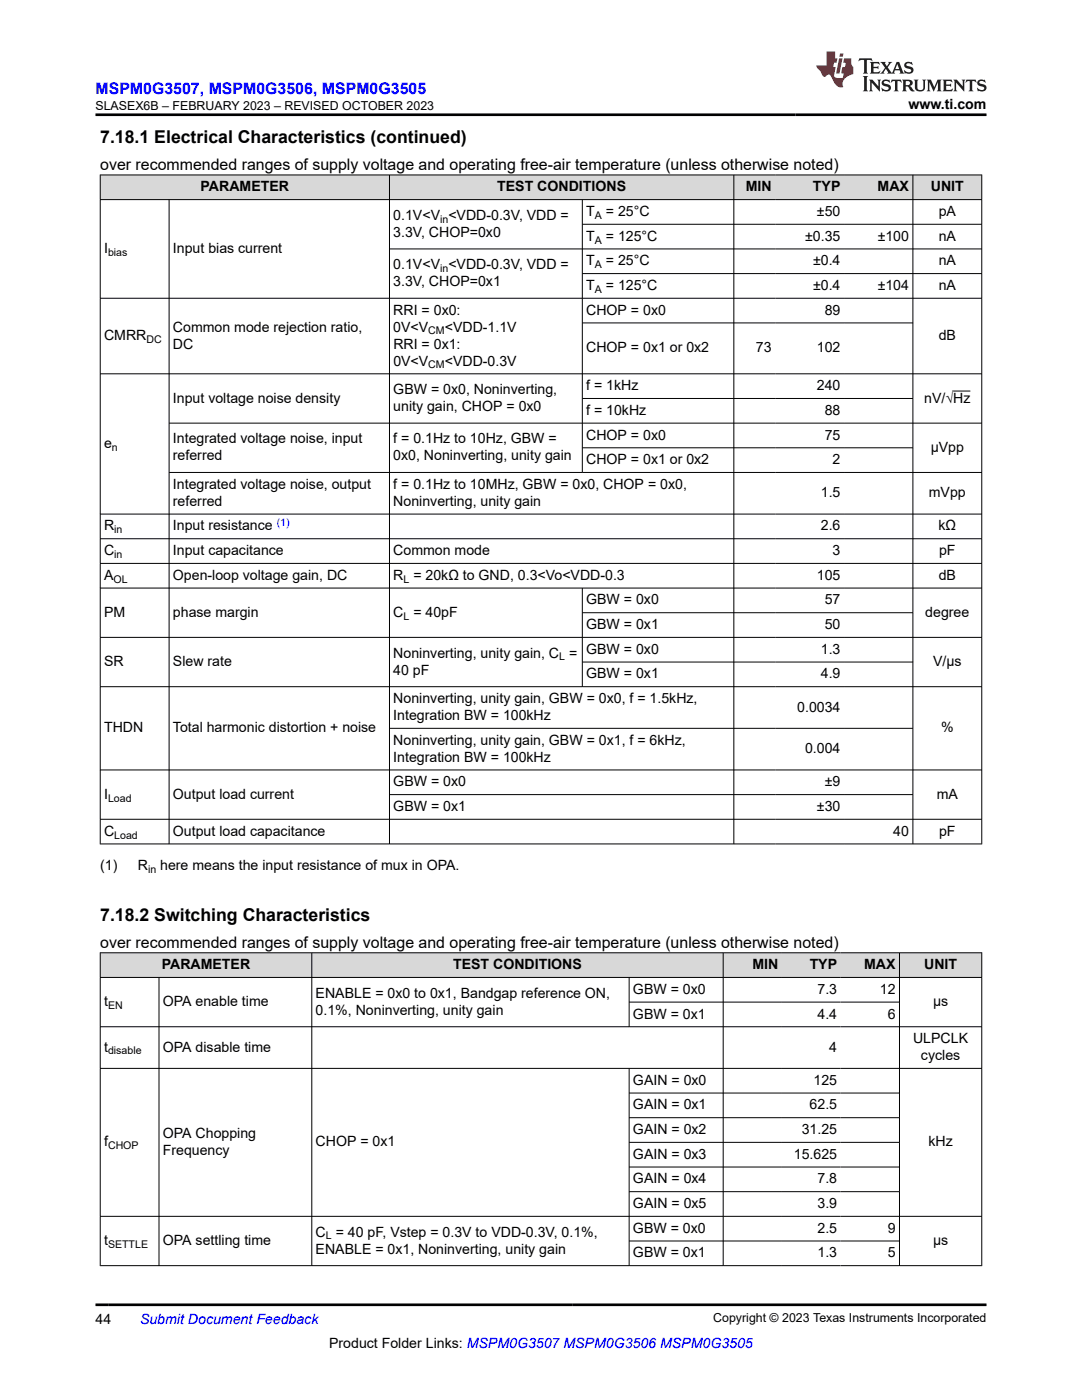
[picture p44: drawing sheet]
<svg xmlns="http://www.w3.org/2000/svg" width="216mm" height="279mm" viewBox="0 0 216 279" stroke-linecap="round" stroke-linejoin="round" font-family="sans-serif">
<defs><g id="words">
<g font-size="3.5">
<text x="20" y="28.5">7.18.1 Electrical Characteristics (continued)</text>
<text x="20" y="183.8">7.18.2 Switching Characteristics</text>
</g>
<text font-size="3.2" fill="#00f" x="19.1" y="18.7">MSPM0G3507, MSPM0G3506, MSPM0G3505</text>
<g font-size="3.2">
<text x="20" y="33.9">over recommended ranges of supply voltage and operating free-air temperature (unless otherwise noted)</text>
<text x="20" y="189.1">over recommended ranges of supply voltage and operating free-air temperature (unless otherwise noted)</text>
</g>
<g font-size="2.8">
<text x="181.3" y="21.8">www.ti.com</text>
<text x="40" y="38.2">PARAMETER</text>
<text x="99.2" y="38.2">TEST CONDITIONS</text>
<text x="148.8" y="38.2">MIN</text>
<text x="162.2" y="38.2">TYP</text>
<text x="175.1" y="38.2">MAX</text>
<text x="185.7" y="38.2">UNIT</text>
<text x="78.5" y="47.3">3.3V, CHOP=0x0</text>
<text x="78.5" y="43.9">0.1V&lt;V &lt;VDD-0.3V, VDD =</text>
<text x="117" y="43.1">T</text>
<text x="120.9" y="43.1">= 25°C</text>
<text x="163" y="43.1">±50</text>
<text x="187.3" y="43.1">pA</text>
<text x="20.8" y="50.5">I</text>
<text x="34.5" y="50.5">Input bias current</text>
<text x="78.5" y="53.7">0.1V&lt;V &lt;VDD-0.3V, VDD =</text>
<text x="117" y="48">T</text>
<text x="117" y="53">T</text>
<text x="120.9" y="48">= 125°C</text>
<text x="120.9" y="53">= 25°C</text>
<text x="160.7" y="48">±0.35</text>
<text x="162.2" y="53">±0.4</text>
<text x="175.1" y="48">±100</text>
<text x="187.3" y="48">nA</text>
<text x="187.3" y="53">nA</text>
<text x="78.5" y="57.1">3.3V, CHOP=0x1</text>
<text x="117" y="57.9">T</text>
<text x="120.9" y="57.9">= 125°C</text>
<text x="162.2" y="57.9">±0.4</text>
<text x="175.1" y="57.9">±104</text>
<text x="187.3" y="57.9">nA</text>
<text x="78.5" y="62.8">RRI = 0x0:</text>
<text x="117" y="62.8">CHOP = 0x0</text>
<text x="164.6" y="62.8">89</text>
<text x="20.8" y="67.9">CMRR</text>
<text x="34.5" y="66.2">Common mode rejection ratio,</text>
<text x="34.5" y="69.6">DC</text>
<text x="78.5" y="66.2">0V&lt;V</text>
<text x="78.5" y="69.6">RRI = 0x1:</text>
<text x="88.8" y="66.2">&lt;VDD-1.1V</text>
<text x="117" y="70.3">CHOP = 0x1 or 0x2</text>
<text x="150.8" y="70.3">73</text>
<text x="163" y="70.3">102</text>
<text x="187.3" y="67.9">dB</text>
<text x="78.5" y="73">0V&lt;V</text>
<text x="88.8" y="73">&lt;VDD-0.3V</text>
<text x="117" y="77.9">f = 1kHz</text>
<text x="163" y="77.9">240</text>
<text x="34.5" y="80.3">Input voltage noise density</text>
<text x="78.5" y="78.6">GBW = 0x0, Noninverting,</text>
<text x="78.5" y="82">unity gain, CHOP = 0x0</text>
<text x="117" y="82.8">f = 10kHz</text>
<text x="164.6" y="82.8">88</text>
<text x="184.4" y="80.3">nV/√Hz</text>
<text x="20.8" y="89.4">e</text>
<text x="34.5" y="88.5">Integrated voltage noise, input</text>
<text x="78.5" y="88.5">f = 0.1Hz to 10Hz, GBW =</text>
<text x="117" y="87.7">CHOP = 0x0</text>
<text x="164.6" y="87.7">75</text>
<text x="34.5" y="91.9">referred</text>
<text x="78.5" y="91.9">0x0, Noninverting, unity gain</text>
<text x="117" y="92.6">CHOP = 0x1 or 0x2</text>
<text x="166.1" y="92.6">2</text>
<text x="185.7" y="90.2">µVpp</text>
<text x="34.5" y="97.6">Integrated voltage noise, output</text>
<text x="34.5" y="100.9">referred</text>
<text x="78.5" y="97.6">f = 0.1Hz to 10MHz, GBW = 0x0, CHOP = 0x0,</text>
<text x="78.5" y="100.9">Noninverting, unity gain</text>
<text x="163.8" y="99.3">1.5</text>
<text x="185.3" y="99.3">mVpp</text>
<text x="20.8" y="105.9">R</text>
<text x="34.5" y="105.9">Input resistance</text>
<text x="163.8" y="105.9">2.6</text>
<text x="187.3" y="105.9">kΩ</text>
<text x="20.8" y="110.8">C</text>
<text x="34.5" y="110.8">Input capacitance</text>
<text x="78.5" y="110.8">Common mode</text>
<text x="166.1" y="110.8">3</text>
<text x="187.4" y="110.8">pF</text>
<text x="20.8" y="115.7">A</text>
<text x="34.5" y="115.7">Open-loop voltage gain, DC</text>
<text x="78.5" y="115.7">R = 20kΩ to GND, 0.3&lt;Vo&lt;VDD-0.3</text>
<text x="163" y="115.7">105</text>
<text x="187.3" y="115.7">dB</text>
<text x="20.8" y="123.1">PM</text>
<text x="34.5" y="123.1">phase margin</text>
<text x="78.5" y="123.1">C = 40pF</text>
<text x="117" y="120.6">GBW = 0x0</text>
<text x="117" y="125.6">GBW = 0x1</text>
<text x="164.6" y="120.6">57</text>
<text x="164.6" y="125.6">50</text>
<text x="184.6" y="123.1">degree</text>
<text x="78.5" y="131.2">Noninverting, unity gain, C =</text>
<text x="117" y="130.5">GBW = 0x0</text>
<text x="163.8" y="130.5">1.3</text>
<text x="20.8" y="132.9">SR</text>
<text x="34.5" y="132.9">Slew rate</text>
<text x="78.5" y="134.6">40 pF</text>
<text x="117" y="135.4">GBW = 0x1</text>
<text x="163.8" y="135.4">4.9</text>
<text x="186.2" y="132.9">V/µs</text>
<text x="78.5" y="140.3">Noninverting, unity gain, GBW = 0x0, f = 1.5kHz,</text>
<text x="78.5" y="143.7">Integration BW = 100kHz</text>
<text x="159.1" y="142">0.0034</text>
<text x="20.8" y="146.2">THDN</text>
<text x="34.5" y="146.2">Total harmonic distortion + noise</text>
<text x="78.5" y="148.6">Noninverting, unity gain, GBW = 0x1, f = 6kHz,</text>
<text x="187.8" y="146.2">%</text>
<text x="78.5" y="152">Integration BW = 100kHz</text>
<text x="160.6" y="150.3">0.004</text>
<text x="20.8" y="159.4">I</text>
<text x="34.5" y="159.4">Output load current</text>
<text x="78.5" y="156.9">GBW = 0x0</text>
<text x="78.5" y="161.9">GBW = 0x1</text>
<text x="163" y="161.9">±30</text>
<text x="164.6" y="156.9">±9</text>
<text x="186.9" y="159.4">mA</text>
<text x="20.8" y="166.8">C</text>
<text x="34.5" y="166.8">Output load capacitance</text>
<text x="178.3" y="166.8">40</text>
<text x="187.4" y="166.8">pF</text>
<text x="20" y="173.6">(1)</text>
<text x="27.5" y="173.6">R</text>
<text x="32" y="173.6">here means the input resistance of mux in OPA.</text>
<text x="32.3" y="193.4">PARAMETER</text>
<text x="90.4" y="193.4">TEST CONDITIONS</text>
<text x="150.1" y="193.4">MIN</text>
<text x="161.6" y="193.4">TYP</text>
<text x="172.4" y="193.4">MAX</text>
<text x="184.4" y="193.4">UNIT</text>
<text x="20.8" y="200.8">t</text>
<text x="32.5" y="200.8">OPA enable time</text>
<text x="63" y="199.1">ENABLE = 0x0 to 0x1, Bandgap reference ON,</text>
<text x="63" y="202.5">0.1%, Noninverting, unity gain</text>
<text x="126.3" y="198.3">GBW = 0x0</text>
<text x="126.3" y="203.3">GBW = 0x1</text>
<text x="163.1" y="198.3">7.3</text>
<text x="163.1" y="203.3">4.4</text>
<text x="175.6" y="198.3">12</text>
<text x="177.1" y="203.3">6</text>
<text x="186.2" y="200.8">µs</text>
<text x="20.8" y="209.9">t</text>
<text x="32.5" y="209.9">OPA disable time</text>
<text x="165.5" y="209.9">4</text>
<text x="182.2" y="208.2">ULPCLK</text>
<text x="183.8" y="211.6">cycles</text>
<text x="126.3" y="216.5">GAIN = 0x0</text>
<text x="126.3" y="221.4">GAIN = 0x1</text>
<text x="161.6" y="221.4">62.5</text>
<text x="162.3" y="216.5">125</text>
<text x="32.5" y="227.1">OPA Chopping</text>
<text x="126.3" y="226.3">GAIN = 0x2</text>
<text x="160" y="226.3">31.25</text>
<text x="20.8" y="228.8">f</text>
<text x="32.5" y="230.5">Frequency</text>
<text x="63" y="228.8">CHOP = 0x1</text>
<text x="126.3" y="231.3">GAIN = 0x3</text>
<text x="158.4" y="231.3">15.625</text>
<text x="185.3" y="228.8">kHz</text>
<text x="126.3" y="236.2">GAIN = 0x4</text>
<text x="163.1" y="236.2">7.8</text>
<text x="126.3" y="241.1">GAIN = 0x5</text>
<text x="163.1" y="241.1">3.9</text>
<text x="20.8" y="248.5">t</text>
<text x="32.5" y="248.5">OPA settling time</text>
<text x="63" y="246.8">C = 40 pF, Vstep = 0.3V to VDD-0.3V, 0.1%,</text>
<text x="63" y="250.2">ENABLE = 0x1, Noninverting, unity gain</text>
<text x="126.3" y="246">GBW = 0x0</text>
<text x="126.3" y="250.9">GBW = 0x1</text>
<text x="163.1" y="246">2.5</text>
<text x="163.1" y="250.9">1.3</text>
<text x="177.1" y="246">9</text>
<text x="177.1" y="250.9">5</text>
<text x="186.2" y="248.5">µs</text>
<text x="19.1" y="264.2">44</text>
<text x="65.7" y="269">Product Folder Links: MSPM0G3507 MSPM0G3506 MSPM0G3505</text>
</g>
<text font-size="2.8" fill="#00f" x="27.9" y="264.2">Submit Document Feedback</text>
<g font-size="2.5">
<text x="19.1" y="21.9">SLASEX6B – FEBRUARY 2023 – REVISED OCTOBER 2023</text>
<text x="142.3" y="263.9">Copyright © 2023 Texas Instruments Incorporated</text>
</g>
<g font-size="2.1">
<text x="87.8" y="44.4">in</text>
<text x="118.7" y="43.7">A</text>
<text x="21.6" y="51.1">bias</text>
<text x="118.7" y="48.6">A</text>
<text x="118.7" y="53.5">A</text>
<text x="87.8" y="54.3">in</text>
<text x="118.7" y="58.4">A</text>
<text x="29.2" y="68.4">DC</text>
<text x="85.5" y="66.7">CM</text>
<text x="85.5" y="73.5">CM</text>
<text x="22.3" y="90">n</text>
<text x="22.8" y="106.4">in</text>
<text x="22.8" y="111.4">in</text>
<text x="22.6" y="116.3">OL</text>
<text x="80.5" y="116.3">L</text>
<text x="80.5" y="123.7">L</text>
<text x="111.6" y="131.8">L</text>
<text x="21.6" y="160">Load</text>
<text x="22.8" y="167.3">Load</text>
<text x="29.5" y="174.1">in</text>
<text x="21.6" y="201.4">EN</text>
<text x="21.6" y="210.4">disable</text>
<text x="21.6" y="229.4">CHOP</text>
<text x="21.6" y="249">SETTLE</text>
<text x="65" y="247.4">L</text>
</g>
<text font-size="2.1" fill="#00f" x="55.2" y="104.9">(1)</text>
</g></defs>
<g fill="#d8d8d8">
<path d="M20 34.9h175.9v4.9h-175.9z" fill-rule="evenodd"/>
<path d="M20.1 35h57.6v4.8h-57.6z" fill-rule="evenodd"/>
<path d="M77.8 35h68.6v4.8h-68.6z" fill-rule="evenodd"/>
<path d="M146.5 35h8.2v4.8h-8.2z" fill-rule="evenodd"/>
<path d="M154.7 35h13.7v4.8h-13.7z" fill-rule="evenodd"/>
<path d="M168.4 35h13.7v4.8h-13.7z" fill-rule="evenodd"/>
<path d="M182.2 35h13.6v4.8h-13.6z" fill-rule="evenodd"/>
</g>
<g fill="none" stroke="#000" stroke-width=".2">
<path d="M19.9 34.9h176.1M19.9 39.8h176.1M20 34.9v133.6M33.7 39.8v128.7M77.7 34.9v133.6M116.2 39.8v54.6M146.4 34.9v133.6M182.2 34.9v133.6M195.9 34.9v133.6M19.9 59.5h176.1M77.7 49.7h118.3M116.2 44.8h79.8"/>
<path d="M116.2 54.6h79.8M19.9 74.6h176.1M116.2 64.4h66M116.2 79.5h66M190.2 78h3.4M33.7 84.4h162.3M33.7 94.3h162.3M116.2 89.4h66M19.9 102.6h176.1M19.9 107.5h176.1M19.9 112.4h176.1M19.9 117.4h176.1"/>
<path d="M116.2 117.4v19.7M19.9 127.2h176.1M19.9 137h176.1M116.2 122.3h66M116.2 132.1h66M19.9 153.7h176.1M77.7 145.4h104.5M77.7 158.6h104.5M19.9 163.5h176.1M19.9 168.4h176.1"/>
</g>
<g fill="#d8d8d8">
<path d="M20 190.1h175.9v5h-175.9z" fill-rule="evenodd"/>
<path d="M20.1 190.2h42.1v4.8h-42.1z" fill-rule="evenodd"/>
<path d="M62.3 190.2h81.9v4.8h-81.9z" fill-rule="evenodd"/>
<path d="M144.4 190.2h11.6v4.8h-11.6z" fill-rule="evenodd"/>
<path d="M156 190.2h11.8v4.8h-11.8z" fill-rule="evenodd"/>
<path d="M167.8 190.2h11.6v4.8h-11.6z" fill-rule="evenodd"/>
<path d="M179.5 190.2h16.3v4.8h-16.3z" fill-rule="evenodd"/>
</g>
<g fill="none" stroke="#000" stroke-width=".2">
<path d="M19.9 190.1h176.1M19.9 195.1h176.1M20 190.1v62.6M31.7 195.1v57.6M62.2 190.1v62.6M125.5 200h54M125.5 195.1v9.9M144.3 190.1v62.6M179.5 190.1v62.6M195.9 190.1v62.6M19.9 204.9h176.1M19.9 213.2h176.1"/>
<path d="M125.5 218.1h54M125.5 213.2v39.5M125.5 223.1h54M125.5 228h54M125.5 232.9h54M125.5 237.8h54M19.9 242.7h176.1M19.9 252.6h176.1M125.5 247.7h54"/>
</g>
<path d="M171.5 11.6l-.2 .6 .5-.2h.6v.1v2.2l-.2 .4h1l-.2-.4v-2.2v-.1h.5l.6 .2-.2-.6zM173.6 12.4l.2 .3v1.6l-.2 .4h1.9l.1-.6a1.08 1.08 0 0 1-1.3 .2v-.7h.6l.4 .2v-.7l-.4 .2h-.6v-.5l.2-.2a1 1 0 0 1 1 .3l-.1-.5zM175.7 12.4l.9 1.1-1 1.2h.9l-.2-.2 .5-.8 .4 .8-.2 .2h1.6l-.2-.2 .2-.5h.9l.1 .5-.1 .2h.9l-.2-.4-.8-1.9h-.5l-.9 2.1-.9-1.1 .9-1h-.8l.2 .2-.4 .6-.4-.6 .2-.2zM179 12.8l.4 1h-.7zM180.7 12.5a.65 .65 0 0 0-.2 .7 .65 .65 0 0 0 .6 .5l.6 .1 .1 .3a.79 .79 0 0 1-.7 .4 .79 .79 0 0 1-.7-.5l.1 .7 .2-.1a.93 .93 0 0 0 1.1 0 .93 .93 0 0 0 .4-.9 1.46 1.46 0 0 0-1.2-.6l-.1-.3a1.09 1.09 0 0 1 1.2 .2l-.2-.6-.1 .1-.5-.2zM172.2 15.2l.2 .4v2.2l-.2 .4h1l-.2-.4v-2.2l.2-.4zM173.4 15.9l.2 .4v1.5l-.2 .4h.8l-.3-.4 .1-1.3 1.6 1.8v-2l.2-.4h-.7l.1 .2 .1 1.1-1.2-1.3zM176.2 16a.65 .65 0 0 0-.2 .8 .65 .65 0 0 0 .6 .4l.6 .2 .1 .2a.79 .79 0 0 1-.7 .4 .79 .79 0 0 1-.7-.5l.1 .7 .2-.1a.93 .93 0 0 0 1.1 .1 .93 .93 0 0 0 .4-1 1.46 1.46 0 0 0-1.2-.5l-.1-.4a1.09 1.09 0 0 1 1.2 .2l-.1-.6-.2 .1-.5-.1zM177.9 15.9l-.1 .6a.63 .63 0 0 1 .8-.3v1.6l-.3 .4h1l-.2-.4v-1.6a.66 .66 0 0 1 .8 .3l-.1-.6zM180 15.9l.2 .4v1.5l-.2 .4h1l-.2-.2-.1-.7h.5l.1 .2a.79 .79 0 0 0 1.2 .6l-1-.9a.61 .61 0 0 0 .6-.6 .61 .61 0 0 0-.5-.7zM180.8 16.2h.1a.47 .47 0 0 1 .5 .1 .47 .47 0 0 1 .1 .5l-.1 .1-.7 .1zM182.3 15.9l.2 .2a2.27 2.27 0 0 0 .4 2 1.04 1.04 0 0 0 1.7-.7v-1.3l.2-.2h-.8l.2 .4v1.1a.6 .6 0 0 1-.6 .6 .6 .6 0 0 1-.6-.6v-1.1l.3-.4zM184.9 15.9l.2 .4v1.5l-.2 .4h.8l-.3-.4v-1.4l.9 1.9 .9-1.9v1.4l-.3 .4h1l-.2-.4v-1.5l.2-.4h-.8l-.7 1.5-.6-1.5zM188.1 15.9l.2 .4v1.5l-.2 .4h1.9l.1-.6a1.09 1.09 0 0 1-1.3 .2v-.7h.6l.4 .2v-.6l-.4 .2h-.6v-.6l.2-.1a1.01 1.01 0 0 1 1 .3l-.1-.6zM190.2 15.9l.3 .4v1.5l-.3 .4h.8l-.2-.4v-1.3l1.6 1.8v-2l.2-.4h-.7l.2 .2v1.1l-1.2-1.3zM192.8 15.9l-.1 .6a.63 .63 0 0 1 .8-.3v1.6l-.3 .4h1l-.2-.4v-1.6a.66 .66 0 0 1 .8 .3l-.1-.6zM195.2 16a.65 .65 0 0 0-.2 .8 .65 .65 0 0 0 .6 .4l.6 .2 .2 .2a.79 .79 0 0 1-.7 .4 .79 .79 0 0 1-.7-.5l.1 .7 .2-.1a.93 .93 0 0 0 1 .1 .93 .93 0 0 0 .5-1 1.46 1.46 0 0 0-1.3-.5v-.4a1.09 1.09 0 0 1 1.2 .2l-.2-.6-.2 .1-.5-.1z" fill="#231f20"/>
<path d="M164.9 10.3v2.7h-2l.1 .4 .8 1a.95 .95 0 0 0 1 .9 .59 .59 0 0 1 .5-.4 .59 .59 0 0 1 .5 .3l.4 .8a1.59 1.59 0 0 0 2.1 1.4 1.61 1.61 0 0 1 1-2.3l1-.3-.1-1.5a1.59 1.59 0 0 1-.3-1.7h-1.5l-.2 .9h.6l-.2 .9h-.5l-.2 .9v.3l.4 .1-.1 .9h-.7a.73 .73 0 0 1-1-.7l.3-1.5h-.5l.1-.9h.5l.2-.9h-.5v-1.3zM167.4 11.6l-.6 3.1h.7l.6-3.1zM167.6 10.7l-.1 .6h.7l.1-.6z" fill="#ed1c24"/>
<path d="M19.1 22.9h177.8M19.1 260.4h177.8" fill="none" stroke="#000" stroke-width=".53"/>
<use href="#words"/>
</svg>
